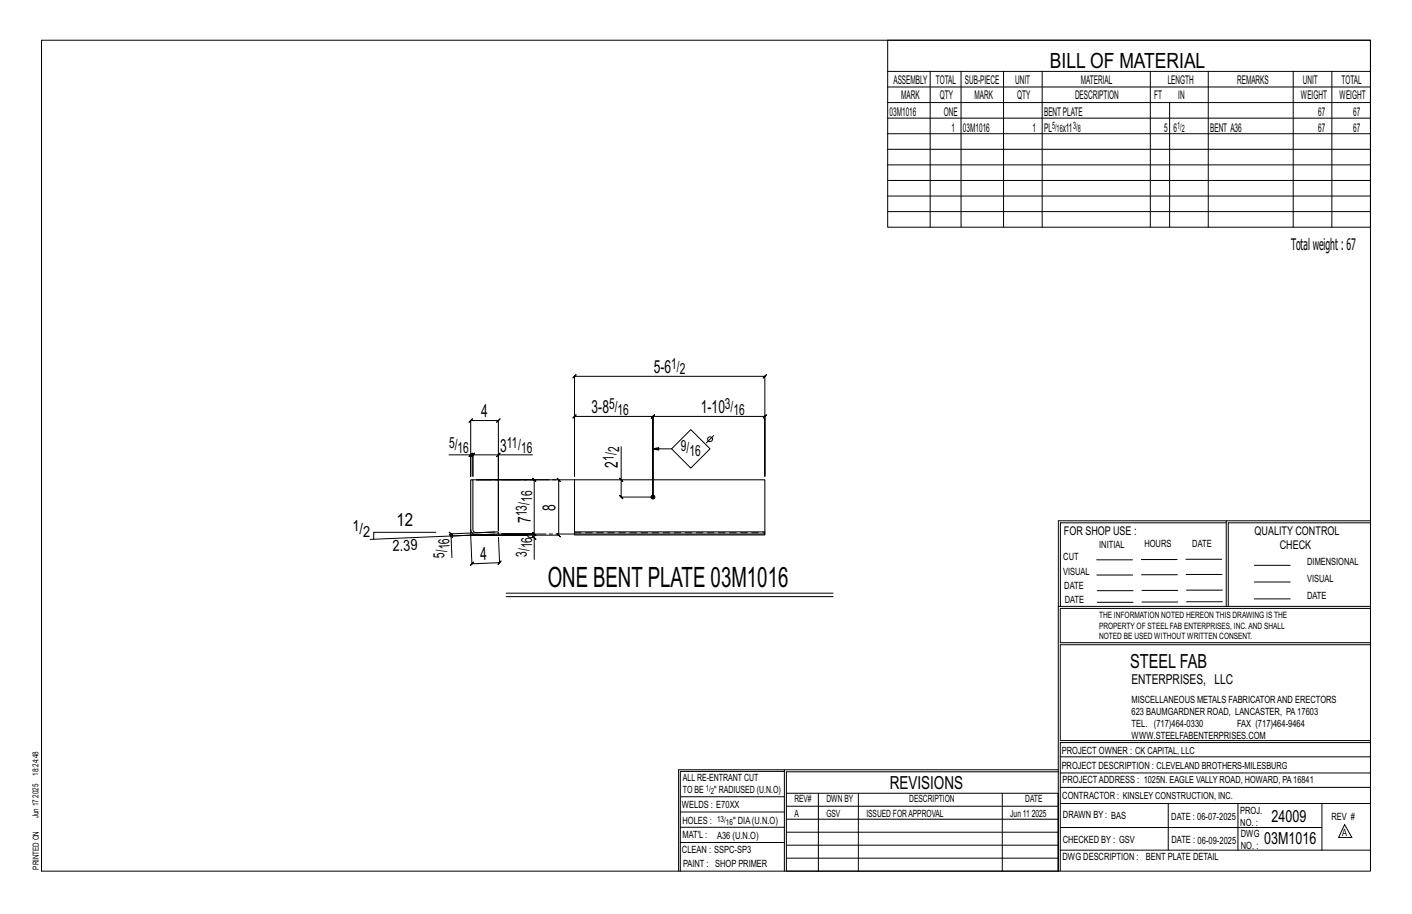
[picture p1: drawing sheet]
<svg xmlns="http://www.w3.org/2000/svg" width="432mm" height="279mm" viewBox="0 0 432 279" stroke-linecap="round" stroke-linejoin="round" font-family="sans-serif">
<defs><g id="words">
<text font-size="8.6" x="167.5" y="179.4">ONE BENT PLATE 03M1016</text>
<text font-size="6.4" x="321.1" y="20.7">BILL OF MATERIAL</text>
<text font-size="5.9" x="345.6" y="204.1">STEEL FAB</text>
<g font-size="5.5">
<text x="200" y="114">5-6</text>
<text x="147.2" y="127.6">4</text>
<text x="180.9" y="126.3">3-8</text>
<text x="214.3" y="126.3">1-10</text>
<text x="152.9" y="138.1">3</text>
<text x="189" y="143" transform="rotate(-90 189 143)">2</text>
<text x="121.2" y="160.7">12</text>
<text x="162.4" y="159.9" transform="rotate(-90 162.4 159.9)">7</text>
<text x="169.9" y="156.2" transform="rotate(-90 169.9 156.2)">8</text>
<text x="146.9" y="171.3" transform="rotate(-2 146.9 171.3)">4</text>
<text x="272.2" y="241.1">REVISIONS</text>
</g>
<g font-size="5.1">
<text x="388.9" y="251.3">24009</text>
<text x="386.6" y="258.1">03M1016</text>
</g>
<text font-size="4.9" x="394.8" y="76.4">Totalweight : 67</text>
<g font-size="4.7">
<text x="205.3" y="112.8">1/</text>
<text x="207.9" y="114.5">2</text>
<text x="186.2" y="125.1">5/</text>
<text x="221.7" y="125.1">3/</text>
<text x="188.9" y="126.7">16</text>
<text x="224.3" y="126.7">16</text>
<text x="137.3" y="136.8">5/</text>
<text x="155" y="136.8">11/</text>
<text x="208.2" y="137.7">9/</text>
<text x="139.9" y="138.5">16</text>
<text x="159.3" y="138.5">16</text>
<text x="187.7" y="140.9" transform="rotate(-90 187.7 140.9)">1/</text>
<text x="189.4" y="138.3" transform="rotate(-90 189.4 138.3)">2</text>
<text x="210.8" y="139.4">16</text>
<text x="162.8" y="153.5" transform="rotate(-90 162.8 153.5)">16</text>
<text x="161.1" y="157.9" transform="rotate(-90 161.1 157.9)">13/</text>
<text x="107.8" y="162.4">1/</text>
<text x="111" y="164.1">2</text>
<text x="137.5" y="167.9" transform="rotate(-92 137.5 167.9)">16</text>
<text x="162.8" y="167.6" transform="rotate(-90 162.8 167.6)">16</text>
<text x="120.1" y="168.5" transform="rotate(-2 120.1 168.5)">2.39</text>
<text x="136" y="170.6" transform="rotate(-92 136 170.6)">5/</text>
<text x="161.1" y="170.2" transform="rotate(-90 161.1 170.2)">3/</text>
</g>
<text font-size="4.2" x="346" y="209.1">ENTERPRISES, LLC</text>
<g font-size="3.7">
<text x="273.2" y="25.6">ASSEMBLY</text>
<text x="286.2" y="25.6">TOTAL</text>
<text x="295.1" y="25.6">SUB-PIECE</text>
<text x="310.4" y="25.6">UNIT</text>
<text x="330.5" y="25.6">MATERIAL</text>
<text x="357.1" y="25.6">LENGTH</text>
<text x="378.3" y="25.6">REMARKS</text>
<text x="398.4" y="25.6">UNIT</text>
<text x="410.2" y="25.6">TOTAL</text>
<text x="272.1" y="35.5">03M1016</text>
<text x="275.6" y="30.4">MARK</text>
<text x="287.4" y="30.4">QTY</text>
<text x="288.6" y="35.5">ONE</text>
<text x="298" y="30.4">MARK</text>
<text x="311" y="30.4">QTY</text>
<text x="319.3" y="35.5">BENTPLATE</text>
<text x="328.7" y="30.4">DESCRIPTION</text>
<text x="353" y="30.4">FT</text>
<text x="360.3" y="30.4">IN</text>
<text x="397.8" y="30.4">WEIGHT</text>
<text x="403.2" y="35.5">67</text>
<text x="409.6" y="30.4">WEIGHT</text>
<text x="413.8" y="35.5">67</text>
<text x="290.9" y="40.2">1</text>
<text x="294.5" y="40.2">03M1016</text>
<text x="315.8" y="40.2">1</text>
<text x="319.3" y="40.2">PL</text>
<text x="325" y="40.2">x11</text>
<text x="356" y="40.2">5</text>
<text x="358.9" y="40.2">6</text>
<text x="370.1" y="40.2">BENT A36</text>
<text x="403.2" y="40.2">67</text>
<text x="413.8" y="40.2">67</text>
<text x="325.3" y="163.4">FOR SHOP USE :</text>
<text x="383.7" y="163.4">QUALITY CONTROL</text>
<text x="391.4" y="167.8">CHECK</text>
</g>
<g font-size="3.1">
<text x="321.7" y="39.4">5/</text>
<text x="323.1" y="40.5">16</text>
<text x="328.2" y="39.4">3/</text>
<text x="329.6" y="40.5">8</text>
<text x="360" y="39.4">1/</text>
<text x="361.4" y="40.5">2</text>
<text x="336.2" y="167.4">INITIAL</text>
<text x="350" y="167.1">HOURS</text>
<text x="364.6" y="167.2">DATE</text>
<text x="325.2" y="171.3">CUT</text>
<text x="399.8" y="172.8">DIMENSIONAL</text>
<text x="325.1" y="175.8">VISUAL</text>
<text x="399.8" y="177.9">VISUAL</text>
<text x="325.5" y="180">DATE</text>
<text x="325.7" y="184.4">DATE</text>
<text x="399.8" y="183.1">DATE</text>
<text x="346" y="215">MISCELLANEOUS METALS FABRICATORAND ERECTORS</text>
<text x="346" y="218.6">623 BAUMGARDNER ROAD, LANCASTER, PA17603</text>
<text x="346" y="225.8">WWW.STEELFABENTERPRISES.COM</text>
<text x="346" y="222.2">TEL. (717)464-0330</text>
<text x="378.3" y="222.2">FAX (717)464-9464</text>
<text x="324.7" y="230.5">PROJECT OWNER : CK CAPITAL, LLC</text>
<text x="208.8" y="238.8">ALL RE-ENTRANT CUT</text>
<text x="324.7" y="235.1">PROJECT DESCRIPTION : CLEVELAND BROTHERS-MILESBURG</text>
<text x="324.9" y="239.5">PROJECTADDRESS : 1025N. EAGLE VALLY ROAD, HOWARD, PA16841</text>
<text x="208.8" y="242.5">TO BE</text>
<text x="218.4" y="242.5">&quot; RADIUSED (U.N.O)</text>
<text x="242.9" y="245.3">REV#</text>
<text x="252.7" y="245.3">DWN BY</text>
<text x="278.1" y="245.3">DESCRIPTION</text>
<text x="313.5" y="245.3">DATE</text>
<text x="324.9" y="244.2">CONTRACTOR : KINSLEY CONSTRUCTION, INC.</text>
<text x="208.5" y="247">WELDS : E70XX</text>
<text x="208.7" y="251.7">HOLES :</text>
<text x="224.2" y="251.8">&quot; DIA(U.N.O)</text>
<text x="242.9" y="249.9">A</text>
<text x="252.7" y="249.9">GSV</text>
<text x="264.9" y="249.9">ISSUED FORAPPROVAL</text>
<text x="309" y="249.9">Jun 11</text>
<text x="315.5" y="249.9">2025</text>
<text x="325.1" y="250">DRAWN BY : BAS</text>
<text x="358.2" y="250.5">DATE : 06-07-2025</text>
<text x="379.3" y="248.9">PROJ.</text>
<text x="407.2" y="250.5">REV #</text>
<text x="208.7" y="256.3">MAT'L :</text>
<text x="219.3" y="256.4">A36 (U.N.O)</text>
<text x="325" y="257.6">CHECKED BY : GSV</text>
<text x="358.3" y="257.7">DATE : 06-09-2025</text>
<text x="379.3" y="252.5">NO. :</text>
<text x="379.5" y="255.9">DWG</text>
<text x="410.5" y="255.5">A</text>
<text x="208.6" y="260.7">CLEAN : SSPC-SP3</text>
<text x="324.9" y="262.9">DWG DESCRIPTION :</text>
<text x="350.4" y="263">BENT PLATE DETAIL</text>
<text x="379.5" y="259.5">NO. :</text>
<text x="208.9" y="265">PAINT : SHOP PRIMER</text>
</g>
<g font-size="2.7">
<text x="336.1" y="189">THE INFORMATION NOTED HEREON THIS DRAWING IS THE</text>
<text x="336.1" y="195.4">NOTED BE USED WITHOUT WRITTEN CONSENT.</text>
<text x="336.1" y="192.2">PROPERTY OF STEEL FAB ENTERPRISES, INC.AND SHALL</text>
</g>
<g font-size="2.6">
<text x="215.9" y="241.8">1/</text>
<text x="217.4" y="242.7">2</text>
<text x="219.3" y="251.1">13/</text>
<text x="222" y="252.1">16</text>
</g>
<g font-size="2.5">
<text x="11.7" y="237.1" transform="rotate(-90 11.7 237.1)">18:24:48</text>
<text x="11.8" y="243.8" transform="rotate(-90 11.8 243.8)">2025</text>
<text x="11.8" y="250.1" transform="rotate(-90 11.8 250.1)">Jun 17</text>
<text x="11.9" y="265.8" transform="rotate(-90 11.9 265.8)">PRINTED ON</text>
</g>
</g></defs>
<g fill="none" stroke="#000" stroke-width=".31">
<path d="M12.7 12.3h406.4v254h-406.4zM271.5 12.3h147.6v57.2h-147.6zM271.5 21.8h147.6M271.5 26.6h147.6M271.5 31.4h147.6M271.5 36.1h147.6M284.5 21.8v47.7M293.9 21.8v47.7M306.9 21.8v47.7M318.7 21.8v47.7M351.8 21.8v47.7M357.7 31.4v38.1"/>
<path d="M369.5 21.8v47.7M395.5 21.8v47.7M407.3 21.8v47.7M271.5 40.9h147.6M271.5 45.6h147.6M271.5 50.4h147.6M271.5 55.2h147.6M271.5 59.9h147.6M271.5 64.7h147.6M175.7 115l-.5 .5 1-1-.5 .5h58.2l-.5 .5 1-1-.5 .5v30.6v-18.3l.5-.5-1 1 .5-.5h-34.2l.5-.5-1 1 .5-.5v24.7v-24.7l.5-.5-1 1 .5-.5h-24l.5-.5-1 1 .5-.5v18.3zM137.3 139h6.6v6.6v-17l-.5 .5 1-1-.5 .5h8.5l-.5 .5 1-1-.5 .5v33.6v-23.2h10.4M143.9 139h.7l-.5 .5 1-1-.5 .5v6.6v-6.6l-.5 .5 1-1-.5 .5h7.8"/>
<path d="M144.4 138.5l-1 1zM151.9 139.5l1-1zM190 136.6v10.1l-.5-.5 1 1-.5-.5v5.3l-.5-.5 1 1-.5-.5h9.7M199.7 137.2l1.7 .4v-.8l-1.7 .4h5.7M211.3 131.3l5.8 5.9-5.8 5.9-5.9-5.9zM218.2 133.2l-2.2 2.2M375 159.8h-50.7v25.6M375 159.2h-51.3l-.1 107.1M419.1 159.2h-44.1v26.2M419.1 159.8h-43.5v25.6M133.3 162.7h-19v2.1M137.4 163.4l1.1 .9z"/>
<path d="M151.3 162.6l-13.4 .6-.5-.5 1 1-.5-.5v.7M151.3 163.3l-13.4 .6 .3 6.6M152.4 164.3l.4 7.7 .4-.5-.9 1 .5-.5-8.5 .4 .5-.6-1 1.1 .5-.5-.4-8.8-30.7 1.3M162.9 163.9l1 1zM163.4 164.4v-1.2l.5 .5-1-1 .5 .5h-9.9h9.9l.5 .5-1-1 .5 .5v-16.5l.5 .5-1-1 .5 .5h-17.7h25.2l-.5-.5 1 1-.5-.5v16.9l-.5-.5 1 1-.5-.5h-27h17.2l.8 .8h1.5v6.6M335.4 171.1h10.9M335.4 175.8h11M349 171h11M349.1 175.7h11M362.7 171h10.9M362.7 175.6h11M383.6 172.8h11"/>
<path d="M383.6 177.9h11M154.8 181.3h100M154.8 182.4h100M323.7 185.4h95.4M335.5 184.1h11M335.5 180.6h11M349.2 184h11M349.2 180.5h11M362.9 180.4h10.9M362.9 184h10.9M383.6 183.1h11M419.1 186h-94.9v10.5h94.9"/>
<path d="M419.1 197.1h-94.9v29.3h94.9v.6h-94.9v39.3M239.9 235.8h-31.9v30.5M239.9 235.3h-32.4v31M323.6 235.3h-83.7v31M323.6 235.9h-83.1v6.6M324.2 236.3h94.9M324.2 231.4h94.9M208 252.9h31.9M208 257.5h31.9M208 243.6h31.9M208 248.2h31.9M240.5 242.5h83.1v23.8h-83.1z"/>
<path d="M240.5 258.4h83.1M240.5 254.4h83.1M240.5 250.4h83.1M240.5 246.5h83.1M250.3 242.5v23.8M262.5 242.5v23.8M306.5 242.5v23.8M324.2 253h80.1M324.2 245.6h94.9M324.2 259.9h94.9M324.2 240.7h94.9M357.3 245.6v14.3"/>
<path d="M378.6 245.6v14.3M404.3 245.6v14.3M411.2 252.1l2.2 3.9h-4zM240.5 262.3h83.1"/>
<circle cx="217.1" cy="134.3" r=".74"/>
</g>
<circle cx="199.7" cy="152" r=".6" fill="#000" stroke="#000" stroke-width=".31"/>
<path d="M143.9 146.7h.7l.2 15.7 .9 .5 6.7-.3v.6l-6.7 .3a1.72 1.72 0 0 1-1.8-1.7zM175.7 162.6h58.2v.6h-58.2zM175.7 163.2v.3h58.2v-.3M175.7 162.6v-15.9h58.2v15.9" fill="none" stroke="#000" stroke-width=".32"/>
<path d="M175.7 162.9h58.2" fill="none" stroke="#000" stroke-width=".31" stroke-dasharray="2 1.4"/>
<path d="M144.6 146.7h31.1M143.9 161.8v1.8l1.8-.1M152.4 163.2h23.3" fill="none" stroke="#000" stroke-width=".31" stroke-dasharray="5.8 1 1 1"/>
<use href="#words"/>
</svg>
